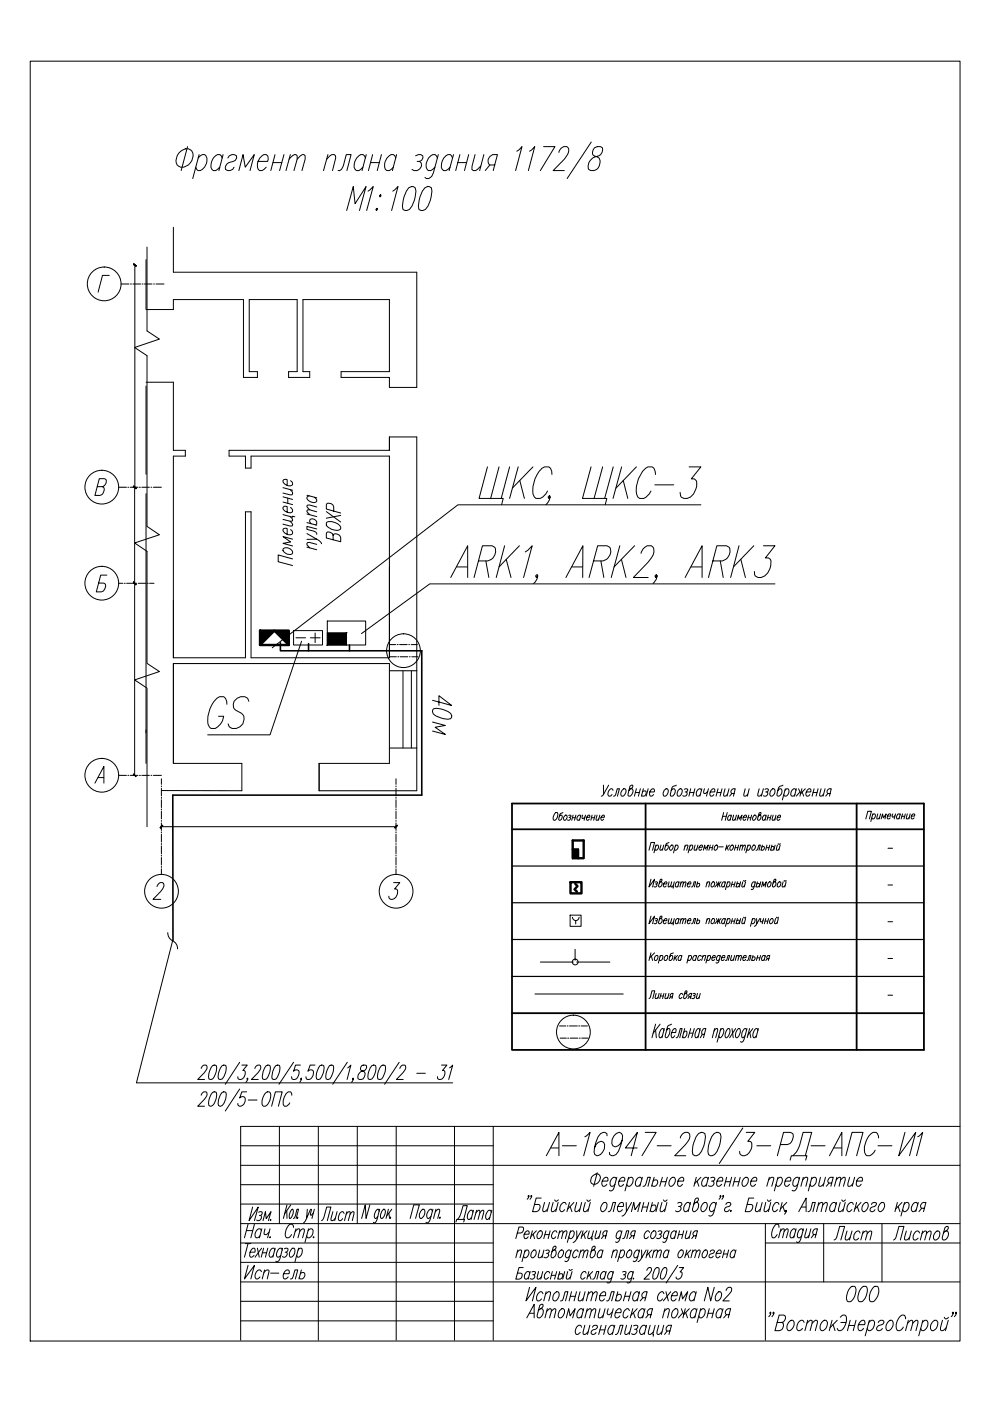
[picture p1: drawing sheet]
<svg xmlns="http://www.w3.org/2000/svg" width="210mm" height="297mm" viewBox="0 0 210 297" stroke-linecap="round" stroke-linejoin="round" font-family="sans-serif">
<path d="M6.4 13h197.2v271.3h-197.2z" fill="none" stroke="#000" stroke-width=".21"/>
<!-- layer: 0 -->
<g fill="none" stroke="#000" stroke-width=".21">
<path d="M148.6 107h-51.5l-39.4 30.3M63.9 135.9l-6.7 19.9h-13.2M35.6 197.7a1.84 1.84 0 0 0 1 1.8M36.6 199.5l-7.7 30.1h67.1M36.6 199.5a1.84 1.84 0 0 1 1 1.7M139 218.4l.2 1.6M139 217.1l-.8 2.9M140 217.1l-1.5 1.9M140.8 218.5l-.2-.4a1.37 1.37 0 0 0-.8 1.6l.1 .3h.2l.4-.4M140.9 218.1l-.6 1.9M142.4 217.1a1.06 1.06 0 0 0-.9 .7l-.5 1.9 .2 .3a1.49 1.49 0 0 0 .7-1.9h-.2l-.4 .4M142.4 218.9h.9l.1-.5-.2-.3a1.49 1.49 0 0 0-.7 1.9h.2l.4-.4"/>
<path d="M145 218.9l.3-.3h.2a.88 .88 0 0 1-.6 1.4l-.1-.3M145.2 218.1l-.5 1.9M146.2 219h.7M146.4 218.1l-.5 1.9M147.2 218.1l-.5 1.9M148.4 218.5l-.2-.4a1.37 1.37 0 0 0-.8 1.6l.1 .3h.2l.4-.4M148.5 218.1l-.5 1.9M148.9 219.3l-.4 .7M149.3 219.3h-.4a.8 .8 0 0 1 0-.9 .8 .8 0 0 1 .8-.3l-.5 1.9M151.4 218.6l.5-.5 .3 .1-.5 1.8M151.5 218.1l-.5 1.9M152.7 218.5l.4-.4h.2a1.49 1.49 0 0 1-.7 1.9l-.2-.4"/>
<path d="M152.8 218.1l-.8 2.9M154.2 218.2l.4-.1a1.49 1.49 0 0 1-.7 1.9 1.65 1.65 0 0 1 .3-1.8zM155.2 218.1l.3 1.9M156 218.1l-1.3 1.9M156.4 218.2l.4-.1a1.49 1.49 0 0 1-.7 1.9l-.2-.4 .1-.7zM158.3 218.5l-.2-.4a1.46 1.46 0 0 0-.7 1.9h.2l.4-.4M158.4 218.1l-.8 2.6-.3 .3-.3-.2M158.9 218.1l-.5 1.9M159 218.9l.2 1.1M159.6 218.1l-1 1.4M160.7 218.5l-.2-.4a1.49 1.49 0 0 0-.7 1.9h.2l.4-.4M160.8 218.1l-.5 1.9"/>
<path d="M59.2 238.8v20.6M67.5 238.8v45.4M75.7 238.8v20.6M84 238.8v45.4M96.4 238.8v45.4M104.6 238.8v45.4M143.4 220l.3-.1 .5-1.8h.4l-.5 1.9M157.5 239.2l-5 7.5M203.5 238.8h-152.5v45.4M51 247.1h152.5M51 242.9h53.6M51 251.2h53.6"/>
<path d="M51 255.3h53.6M51 259.4h152.5M52.6 259.6l-.8 2.8M53.6 255.9l-.8 2.9 2-2.9-.9 2.9M53.9 259.6l-.7 2.8M54.8 257l.3-.1 .5 .1-.2 .6-.4 .1M55.3 257.7a.65 .65 0 0 1 0 .8 .65 .65 0 0 1-.9 .2M55.8 258.8l.5-1.9 .1 1.5 1.1-1.5-.6 1.9M57.4 258.5l-.1 .3 .2-.1M60.8 256.7v1.6M60.8 255.5l-.7 2.8M61.7 255.5l-1.4 1.9"/>
<path d="M61.9 256.4h.2a1.65 1.65 0 0 1-.7 1.9v-.8zM62.2 258.3l.4-.5 .4-1.4h.3l-.5 1.9M63.1 258l-.1 .3 .2-.1M65 258.3l-.6 1M65.2 256.4l-.2 1.9 .8-1.9M66.1 256.4l-.3 1.1 .1 .2h.2l.4-.6M66.6 256.4l-.5 1.9M68.2 258.8l.4-.6 .7-2.3h.9l-.8 2.9M70.6 256.9l-.4 1.8 .3 .1 .6-.6M71.5 256.9l-.5 1.9M73 257.3l-.3-.4a1.32 1.32 0 0 0-.8 1.9h.3l.5-.4M73.4 257.4l.6-.5 .3 .1-.5 1.8"/>
<path d="M73.5 256.9l-.5 1.9M74.2 257.4l.6-.5 .3 .1-.4 1.8M78.4 255.5l-.8 2.8-.2-2.8-.7 2.8M80.4 256.8l-.2-.4a1.49 1.49 0 0 0-.7 1.9h.2l.4-.4M80.5 256.4l-.6 2.2-.4 .7-.3-.2M81.3 256.4h.2a1.49 1.49 0 0 1-.7 1.9 1.62 1.62 0 0 1 .5-1.9zM82.4 256.4l-.6 1.9M82.4 257.2l.2 1.1M82.8 258l-.1 .3 .2-.1M83.1 256.4l-1.1 1.4M87 258.3l.7-2.8h1.2l-.8 2.8M89.4 256.6l.5-.2a1.31 1.31 0 0 1-.8 1.9 1.33 1.33 0 0 1 .3-1.7z"/>
<path d="M91.7 256.8l-.2-.4a1.31 1.31 0 0 0-.8 1.9h.2l.5-.4M91.8 256.4l-.8 2.6-.3 .3-.4-.2M92.3 256.9l.6-.5 .3 .2-.4 1.7M92.4 256.4l-.5 1.9M93.3 258l-.1 .3 .2-.1M96.7 259.1l.1-.6h1.7l-.2 .6M97 258.5a5.1 5.1 0 0 0 1.2-2.9h.9l-.8 2.9M100.3 257l-.3-.4a1.31 1.31 0 0 0-.7 1.9h.2l.5-.4M100.4 256.6l-.5 1.9M100.9 257.1l.5-.5 .3 .1-.3 1.8M101.1 256.6l-.6 1.9M101.7 257.1l.6-.5 .3 .1-.4 1.8"/>
<path d="M104.2 257l-.3-.4a1.31 1.31 0 0 0-.7 1.9h.2l.5-.4M104.3 256.6l-.6 1.9M112.2 253.6l-.2 .1-.1-.1 .2-.1 .1 .1-.4 .7M112.7 253.6l-.1 .1-.1-.1 .2-.1v.1l-.3 .7M114.7 254h-1l-.8 2.9h.9a1.08 1.08 0 0 0 .6-1.4l-1.1-.1M115.5 254.9l-.4 1.8 .1 .2h.3l.6-.6M115.8 245l2.7-4.9v4.9M116.5 254.9l-.5 2M116.8 243.4h1.6M117.3 254.9l-.4 1.8 .1 .2h.3l.7-.6M117.6 254.4l.2 .3 .6-.3M118.3 254.9l-.5 2"/>
<path d="M119.2 242.9h3M120 255.4l-.2-.5a1.2 1.2 0 0 0-.8 2h.3l.4-.4M120.7 254.9l-.5 2M120.9 255.8l.4 1.1M121.7 254.9l-1.3 1.4M122.3 254.9l-.4 1.8 .4 .2 .7-.6M123.3 254.9l-.5 2M124 241l1.1-.9-1.3 4.9M124.1 254.9l-.4 1.8 .5 .2 .6-.6M124.4 254.4l.2 .3 .6-.3M125.2 254.9l-.6 2M125.5 249.4l.3-.2a.82 .82 0 0 1 1-.3 .82 .82 0 0 1 .5 .8 1.25 1.25 0 0 1-.6 1.2 1.25 1.25 0 0 1-1.3-.1 1.32 1.32 0 0 1 .1-1.4z"/>
<path d="M126.6 248.6l-.7 2.9M127.7 250.4h1.1a.59 .59 0 0 0-.1-.8 1.2 1.2 0 0 0-.8 1.9l.5-.1 .3-.3M127.9 255.1l.5-.2a1.2 1.2 0 0 1-.8 2 1.28 1.28 0 0 1 .3-1.8zM128.7 240.8v-.5l-.5-.2-.8 .2a6.7 6.7 0 0 0-1.4 4l.1 .5 .5 .2a2.04 2.04 0 0 0 1.4-2.8l-.4-.2a1.63 1.63 0 0 0-1.6 1.4M129 256.9l.4-.2 .2-.4 .4-1.4h.5l-.5 2M130.7 250l-.3-.4a1.2 1.2 0 0 0-.8 1.9l.5-.1 .3-.3M130.8 249.6l-.6 2.2a.78 .78 0 0 1-.9 .7l-.1-.1M131 255.8h1.1l.1-.6-.2-.3a1.25 1.25 0 0 0-.8 2h.3l.5-.4M131.2 250.4h1.2l.1-.5-.3-.3a1.2 1.2 0 0 0-.8 1.9l.6-.1 .2-.3M131.9 241.7a1.42 1.42 0 0 1-2 1.2 2 2 0 0 1 1.5-2.8l.4 .2 .2 .5a7.5 7.5 0 0 1-1.4 4l-.9 .2-.4-.2-.1-.5M132.8 254.9v2l1.1-2M132.8 256.9a1.21 1.21 0 0 1-.9 .9"/>
<path d="M133.2 250l.5-.4h.3a1.17 1.17 0 0 1-.8 1.9l-.3-.4M133.3 249.6l-.8 2.9M133.9 256.9l.5-2 .2 1.6 1.1-1.6-.5 2M135.1 243.4h-2.5l2.5-3.3-1.3 4.9M136.1 250l-.3-.4a1.17 1.17 0 0 0-.8 1.9l.5-.1 .3-.3M136.2 249.6l-.5 1.9M136.2 255.9h1.1M136.3 251.5l.5-.1 .5-1.8h.6l-.5 1.9M136.5 254.9l-.5 2M136.8 240.1h2.3l-3 4.9M137.6 254.9l-.6 2M138.1 255.8a.55 .55 0 0 1 .8-.3 .55 .55 0 0 1 .1 .8l-.5 .6h-.4l-.2-.3"/>
<path d="M138.3 254.9l-.5 2M138.4 250.4l.7-.2a.74 .74 0 0 1 .2 .9 .74 .74 0 0 1-1 .3l-.1-.1M138.7 249.6l-.6 1.9M139.3 242.9h3M139.6 254.9l-.5 2M140.1 250.5h1.1M140.3 254.9l-.3 1.8 .4 .2 .6-.6M140.4 249.6l-.5 1.9M140.7 254.4l.2 .3 .5-.3M141.4 254.9l-.5 2M141.5 249.6l-.6 1.9M142.1 250l.5-.4h.3a1.2 1.2 0 0 1-.8 1.9 .99 .99 0 0 1 0-1.5z"/>
<path d="M143.7 255.1l.3-.2 .5 .2a.57 .57 0 0 1-.6 .7M143.7 250.4h1.2a.59 .59 0 0 0-.1-.8 1.17 1.17 0 0 0-.9 1.9h.3l.5-.4M144.2 255.8a.66 .66 0 0 1 0 .9 .66 .66 0 0 1-1 0M144.2 241.3a1.42 1.42 0 0 1 1.7-1.2 1.18 1.18 0 0 1 0 1.9l-2.8 3h2.3M146.3 255.4l-.3-.5a1.25 1.25 0 0 0-.8 2h.3l.5-.4M146.4 254.9l-.5 2M147.5 254.9h.3a1.2 1.2 0 0 1-.8 2l-.2-.6 .6-2 .3-.3 .4 .1a.84 .84 0 0 1-.8 1l-.2 .3M147.6 249.6l-.5 1.9M147.8 250.4l.4 1.1M148.1 240.3l.6-.2 .8 .2a5.8 5.8 0 0 1-1.3 4.5l-.5 .2h-.4l-.4-.2a5.5 5.5 0 0 1 1.2-4.5zM148.6 249.6l-1.4 1.4M149.2 255.1l.5-.2a1.2 1.2 0 0 1-.8 2 1.28 1.28 0 0 1 .3-1.8z"/>
<path d="M150.1 250l-.3-.4a1.2 1.2 0 0 0-.8 1.9h.3l.5-.4M150.2 249.6l-.5 1.9M150.7 249.7l.3-.1 .5 .1-.1 .6-.6 .1M151.1 250.4a.67 .67 0 0 1 .1 1 .67 .67 0 0 1-1 0M151.4 240.3l.5-.2h.4l.4 .2a5.5 5.5 0 0 1-1.2 4.5l-.5 .2h-.4l-.4-.2a5.5 5.5 0 0 1 1.2-4.5zM151.8 255.4l-.3-.5a1.2 1.2 0 0 0-.8 2h.3l.5-.4M151.9 254.9l-.8 2.7a.53 .53 0 0 1-.8 .1M152 250.4h1.2a.59 .59 0 0 0-.2-.8 1.2 1.2 0 0 0-.8 1.9h.3l.5-.4M152.8 253.6l-.1 .1-.1-.1 .2-.1v.3l-.3 .5M153.4 253.6l-.1 .1-.1-.1 .1-.1 .1 .1-.4 .7M153.8 250.5h1.1M153.9 255.4a.66 .66 0 0 1 1-.3l.1 .3a1.35 1.35 0 0 1-1.2 .6l-.2 .5 .3 .4 .6-.2 .2-.2"/>
<path d="M154.1 249.6l-.5 1.9M155 256.6l-.1 .3 .2-.2M155.1 249.6l-.5 1.9M155.6 250.5h1.1M155.9 249.6l-.5 1.9M156.9 249.6l-.5 1.9M157.6 250l.5-.4h.3a1.17 1.17 0 0 1-.8 1.9 1.06 1.06 0 0 1 0-1.5zM158.2 240.1h1.8l-1.4 1.9h.5a1.24 1.24 0 0 1 .2 1.6 1.56 1.56 0 0 1-2.3 1.2l-.2-.7M159.2 250.4h1.2a.54 .54 0 0 0-.2-.8 1.17 1.17 0 0 0-.8 1.9l.5-.1 .3-.3M159.8 254h-1l-.8 2.9h.9a1.1 1.1 0 0 0 .6-1.4l-1.1-.1M160.5 242.9h2.9M160.5 254.9l-.3 1.8 .4 .2 .6-.6"/>
<path d="M161.6 254.9l-.5 2M162.3 259.4v24.8M162.4 254.9l-.4 1.8 .4 .2 .7-.6M162.7 254.4l.2 .3 .6-.3M163 250.2l.6-.6 .5 .1-.5 1.8M163.1 249.6l-.5 1.9M163.4 254.9l-.5 2M164.8 250l.5-.4h.3a1.2 1.2 0 0 1-.8 1.9l-.3-.4M164.9 249.6l-.7 2.9M165.2 255.4l-.3-.5a1.25 1.25 0 0 0-.8 2h.3l.5-.4M165.5 242.7h1.4a1.83 1.83 0 0 0 1.2-2.4l-.5-.2h-1.5l-1.3 4.9M165.8 254.9l-.5 2"/>
<path d="M166 255.8l.4 1.1M166.5 250.4h1.1a.59 .59 0 0 0-.2-.8 1.2 1.2 0 0 0-.8 1.9h.3l.5-.4M166.7 256.7l-.1 .2-.1-.2 .1-.1 .1 .1-.4 .7M166.8 254.9l-1.3 1.4M167.5 246l.3-1h3.3l-.3 1M168.1 245a7.2 7.2 0 0 0 2.2-4.9h1.8l-1.4 4.9M169.3 256.9l1.6-2.9v2.9M169.4 250l-.2-.4a1.17 1.17 0 0 0-.8 1.9h.3l.4-.4M169.6 249.6l-.6 2.2a.78 .78 0 0 1-.9 .7l-.1-.1M169.9 255.9h1M170.2 250.2l.6-.6 .5 .1-.4 1.8M170.3 249.6l-.5 1.9"/>
<path d="M171.3 256.9l.4-.2 .2-.4 .4-1.4h.6l-.5 2M172 242.9h2.9M172.1 250l.4-.4h.3a1.17 1.17 0 0 1-.8 1.9l-.2-.4M172.1 249.6l-.7 2.9M173.5 255.5l.6-.6 .4 .2-.4 1.8M173.6 254.9l-.5 2M174 249.6l-.4 1.8 .4 .1 .7-.5M174.4 255.5l.7-.6 .3 .2-.4 1.8M174.6 259.4v12.4M175 249.6l-.5 1.9M175.8 250.8l-.6 .7M175.9 245l2.6-4.9v4.9"/>
<path d="M176.3 250.8h-.5l-.3-.3v-.2l.6-.7h.6l-.5 1.9M176.8 243.4h1.6M177.3 255.4l-.3-.5a1.2 1.2 0 0 0-.8 2h.3l.5-.4M177.3 250.2l.6-.6 .4 .1-.4 1.8M177.4 254.9l-.6 2M177.4 249.6l-.5 1.9M178.2 254.9l-.4 1.8 .1 .2h.3l.6-.6M178.2 250.2l.7-.6 .3 .1-.4 1.8M178.5 254.4l.2 .3 .6-.3M179.2 254.9l-.5 2M179.3 245l1.4-4.9h2.3l-1.4 4.9M180.1 249.6l-.3 1.8 .4 .1 .6-.5"/>
<path d="M180.9 255.4l-.2-.5a1.2 1.2 0 0 0-.9 2h.3l.5-.4M181.2 249.6l-.5 1.9M181.6 250.4h1.2a.59 .59 0 0 0-.2-.8 1.17 1.17 0 0 0-.8 1.9h.3l.5-.4M181.6 254.9l-.5 2M181.8 255.8l.3 1.1M182.6 254.9l-1.4 1.4M183 255.4l.5-.5h.3a1.25 1.25 0 0 1-.8 2 .99 .99 0 0 1 0-1.5zM184.8 255.4a.69 .69 0 0 1 1-.3v.3a1.35 1.35 0 0 1-1.1 .6l-.2 .7a.61 .61 0 0 0 1-.2M186.2 242.9h2.9M186.3 241.3l-.1-.5-.4-.7a1.8 1.8 0 0 0-1.8 1.2 3.7 3.7 0 0 0-.5 3.5l.3 .2a1.7 1.7 0 0 0 1.8-1.1M186.7 255.1l.6-.2a1.25 1.25 0 0 1-.8 2 1.22 1.22 0 0 1 .2-1.8zM187 259.4v12.4"/>
<path d="M190.3 254.9l-.5 2M190.4 255.8l.4 1.1M191.2 254.9l-1.3 1.4M191.7 255.4l.5-.5h.3a1.2 1.2 0 0 1-.8 2l-.3-.4M191.8 254.9l-.8 2.9M191.9 240.1l-1.3 4.9 3.6-4.9-1.4 4.9M194.6 255.4l-.3-.5a1.25 1.25 0 0 0-.8 2h.3l.5-.4M194.6 241l1-.9-1.3 4.9M194.7 254.9l-.5 2M195.4 256.2l-.6 .7M196 256.2h-.6l-.2-.6 .3-.5 .8-.2-.5 2M51 271.8h152.5"/>
<path d="M51 263.5h53.6M51 267.6h53.6M51 275.9h53.6M52 263.7h1.2M52.3 260.9h1.3M52.6 268.3l-.8 2.9 2.1-2.9-.7 2.9M52.6 263.7l-.8 2.8M53 265.5h1l.1-.3-.2-.6a1.28 1.28 0 0 0-.8 1.9h.3l.5-.3M54.6 264.6l.4 1.9M55.4 260.9l-.3-.4a1.2 1.2 0 0 0-.8 1.9h.3l.5-.4M55.4 269.6l-.3-.3a1.2 1.2 0 0 0-.8 1.9h.3l.5-.5M55.5 264.6l-1.4 1.9"/>
<path d="M55.5 260.5l-.5 1.9M55.6 265.6h.9M55.9 264.6l-.5 1.9M55.9 269.8l.7-.5 .4 .1-.3 1.8M56.1 269.3l-.5 1.9M56.2 260.5l-.2 1.1 .4 .2 .7-.6M56.8 264.6l-.5 1.9M57.2 260.5l-.5 1.9M57.3 262.2l-.1 .2 .1-.1M57.4 269.9h1.7M58.3 265.1l-.2-.5a1.28 1.28 0 0 0-.8 1.9l.7-.3M58.3 264.6l-.5 1.9"/>
<path d="M59.8 265.1l-.2-.5a1.28 1.28 0 0 0-.7 1.9l.6-.3M59.9 264.6l-.7 2.7-.4 .2-.3-.1M60.1 270.1h1.2a.59 .59 0 0 0-.2-.8 1.2 1.2 0 0 0-.8 1.9h.3l.5-.5M60.3 264.8l.3-.2 .5 .2a.6 .6 0 0 1-.6 .7M60.7 265.5a.64 .64 0 0 1 0 .8 .64 .64 0 0 1-.8 .1M61.6 271.2l.4-.2 .5-1.7h.6l-.5 1.9M61.9 264.8l.4-.2a1.26 1.26 0 0 1-.7 1.9 1.34 1.34 0 0 1 .3-1.7zM62.2 260.2l-.3-.6a1.84 1.84 0 0 0-1.4 2.2l.3 .6a.96 .96 0 0 0 1-.6M62.6 261.1l.6-.6 .4 .2-.4 1.7M62.8 260.5l-.6 1.9M63.2 265.1l.2-.3 .5-.2a1.26 1.26 0 0 1-.8 1.9l-.2-.3M63.3 264.6l-.8 2.9"/>
<path d="M63.6 261.1l.6-.6 .3 .2-.4 1.7M63.7 270.1l.3-.3h.3a.71 .71 0 0 1 .2 1 .71 .71 0 0 1-1.1 .1M63.9 269.3l-.5 1.9M65.3 260.9l.5-.4h.3a1.17 1.17 0 0 1-.8 1.9l-.3-.4M65.4 260.5l-.7 2.9M66.5 262.2l-.1 .2 .2-.1M111.7 279.4l1.6-2.9v2.9M112.2 278.4h1M112.3 272.9l-.8 2.9 2.1-2.9-.7 2.9M114.6 277.5h.3a1.2 1.2 0 0 1-.8 1.9l-.2-.5 .5-2.1 .4-.3 .3 .2a.91 .91 0 0 1-.7 .9l-.3 .3M115.1 274.3l-.3-.4a1.25 1.25 0 0 0-.8 1.9h.3l.5-.4M115.6 274.4l.7-.5 .4 .1-.4 1.8"/>
<path d="M115.8 273.9l-.5 1.9M115.9 278l.7-.5 .3 .1-.4 1.8M116 277.5l-.5 1.9M116.9 278l.6-.5 .4 .1-.4 1.8M117.5 274.3l.5-.4h.3a1.25 1.25 0 0 1-.8 1.9 .99 .99 0 0 1 0-1.5zM118.6 277.9l.5-.4h.3a1.25 1.25 0 0 1-.8 1.9 .78 .78 0 0 1-.1-1.1zM118.8 275.8l.5-.1 .5-1.8h.6l-.5 1.9M120.1 279.4l.5-1.9 .3 1.5 1-1.5-.5 1.9M120.9 274.8h1.1M121.2 273.9l-.5 1.9M122.2 273.9l-.5 1.9M123 273.9l-.4 1.8 .5 .1 .6-.5"/>
<path d="M123.7 277.9l-.3-.4a1.25 1.25 0 0 0-.8 1.9h.3l.5-.4M123.8 277.5l-.6 1.9M124.1 273.9l-.6 1.9M124.4 278l.6-.5 .4 .1-.4 1.8M124.5 277.5l-.5 1.9M124.7 274.4l.6-.5 .4 .1-.4 1.8M124.8 273.9l-.5 1.9M125.4 278l.6-.5 .3 .1-.3 1.8M125.7 274.4l.6-.5 .3 .1-.3 1.8M127.2 274.7h1.2v-.5l-.2-.3a1.2 1.2 0 0 0-.8 1.9h.3l.5-.4M127.2 277.5l-.4 1.8 .5 .1 .6-.5M128.3 277.5l-.5 1.9"/>
<path d="M128.6 275.8l.4-.1 .6-1.8h.6l-.5 1.9M129 277.5l-.3 .7v.4l.2 .1h.3l.6-.5M130 277.5l-.5 1.9M130.5 278.3h1.1l.1-.5-.2-.3a1.25 1.25 0 0 0-.8 1.9h.3l.4-.4M130.7 274.7a.55 .55 0 0 1 .8-.3 .55 .55 0 0 1 .2 .9 .62 .62 0 0 1-.5 .5 .62 .62 0 0 1-.7-.3M131 273.9l-.5 1.9M132.5 274.8h1M132.7 273.9l-.5 1.9M133.4 277.9l-.2-.4a1.2 1.2 0 0 0-.8 1.9h.3l.5-.4M133.8 273.9l-.6 1.9M134.2 277.5l-.6 1.9M134.3 278.3l.4 1.1"/>
<path d="M135.1 277.5l-1.3 1.4M135.5 274.3l-.3-.4a1.2 1.2 0 0 0-.8 1.9l.5-.1 .3-.3M135.6 273.9l-.5 1.9M136.3 275.1l-.6 .7M136.6 277.9l-.2-.4a1.2 1.2 0 0 0-.8 1.9h.3l.4-.4M136.8 277.5l-.6 1.9M136.9 275.1h-.6l-.2-.3v-.4a.95 .95 0 0 1 1.1-.5l-.5 1.9M137.5 278.7l-.6 .7M138.1 278.7h-.6l-.2-.3v-.4a.95 .95 0 0 1 1.1-.5l-.5 1.9M140.8 274.3l-.3-.4a1.2 1.2 0 0 0-.8 1.9l.5-.1 .3-.3M140.8 278l.6-.5 .5 .1-.4 1.8M141 277.5l-.5 1.9"/>
<path d="M141.2 273.9l.5 1.9M142.2 273.9l-1.6 1.9M142.4 274.7h1.2v-.5l-.2-.3a1.2 1.2 0 0 0-.8 1.9h.3l.5-.4M142.7 277.9l.5-.4h.3a1.25 1.25 0 0 1-.8 1.9 .99 .99 0 0 1 0-1.5zM143.9 275.8l.6-1.9 .2 1.5 1.1-1.5-.5 1.9M144.5 277.5l.5 1.2 1.1-1.2M144.8 278.3l-1 1.1M145.3 277.5l-.5 1.9M145.4 278.3l.4 1.1M147.5 274.3l-.3-.4a1.2 1.2 0 0 0-.8 1.9l.6-.1 .2-.3M147.6 273.9l-.5 1.9M147.7 277.9l-.3-.4a1.25 1.25 0 0 0-.8 1.9h.3l.5-.4"/>
<path d="M147.8 277.5l-.5 1.9M148.5 277.9l.4-.4h.3a1.2 1.2 0 0 1-.8 1.9l-.2-.4M148.6 277.5l-.8 2.9M150.1 278.4h1.1M150.4 277.5l-.5 1.9M151.4 272.9l-.7 2.9-.6-2.9-.8 2.9M151.4 277.5l-.5 1.9M151.9 274.3l.5-.4h.3a1.2 1.2 0 0 1-.8 1.9 1.06 1.06 0 0 1 0-1.5zM153.2 277.9l-.3-.4a1.21 1.21 0 0 0-.8 1.9l.5-.1 .3-.3M153.3 277.5l-.5 1.9M153.9 273.6l.1-.1a.64 .64 0 0 1 .5-.5 .64 .64 0 0 1 .6 .2 1.25 1.25 0 0 1-.5 1.2l-1.3 1.4h1.3M154 278.7l-.6 .7"/>
<path d="M154.6 278.7h-.6l-.2-.3v-.4a.95 .95 0 0 1 1.1-.5l-.5 1.9M162.3 263.5h41.2M163.4 278.4l-.1 .1-.1-.1 .2-.2a.83 .83 0 0 1-.4 1M164.1 278.4l-.2 .1 .1-.3a.88 .88 0 0 1-.3 1M165.2 260.2l-.3-.6a1.31 1.31 0 0 0-1.1 1.1 1.7 1.7 0 0 0 0 1.7 .93 .93 0 0 0 1-.6M165.5 261.1l.5-.6 .3 .2-.4 1.7M165.6 260.5l-.5 1.9M166.3 261.1l.5-.6 .3 .2-.4 1.7M168.7 260.9l-.2-.4a1.32 1.32 0 0 0-.8 1.9h.3l.4-.4M168.8 260.5l-.5 1.9M170.3 260.9l-.3-.4a1.32 1.32 0 0 0-.7 1.9h.2l.5-.4M170.4 260.5l-.8 2.6a.43 .43 0 0 1-.7 .2"/>
<path d="M171 260.5l-.4 1.8 .4 .1 .5-.5M171.3 279.9l-.6 2.2M171.9 260.5l-.5 1.9M172.5 261.8l-.5 .6M173 261.8l-.6-.2v-.5a.8 .8 0 0 1 .9-.6l-.5 1.9M176.4 279.9l-.6 2.2M176.8 262.9l.6-.5 .6-2.4h1.1l-.8 2.9M177.5 279.9l-1.5 1.6M178.2 279.3a.74 .74 0 0 1 1.1-.3 2.82 2.82 0 0 1-1.1 3.1h-.4l-.3-.4M179.6 261l-.4 1.8 .4 .1 .7-.5M180.3 279.9l-.6 2.2M180.4 272.9l.8-.2a2.44 2.44 0 0 1-.9 3.3h-.5a2.51 2.51 0 0 1 .6-3.1z"/>
<path d="M180.7 261l-.6 1.9M181.5 279.9l-.6 2.2M182.3 261.4l-.2-.4a1.17 1.17 0 0 0-.8 1.9l.5-.1 .2-.3M182.9 272.9l.7-.2a2.44 2.44 0 0 1-.9 3.3h-.4a1.88 1.88 0 0 1 0-2.5zM182.9 261.5l.6-.5 .4 .1-.4 1.8M183 261l-.5 1.9M183.9 261.5l.6-.5 .3 .1-.3 1.8M184.3 279.9l-.9 3.3M185.3 272.9l.7-.2a2.33 2.33 0 0 1-.9 3.3h-.4a1.08 1.08 0 0 1-.4-1.2l.2-.8zM189.5 262.9l.5-.5 .6-2.4h1.1l-.8 2.9M192 279.6l-.1-.6-.2-.2h-.5a2.8 2.8 0 0 0-1 3.2 .85 .85 0 0 0 1.3-.6M192.2 261l-.4 1.8 .4 .1 .6-.5"/>
<path d="M192.6 279.9l-.6 2.2M193.2 261l-.5 1.9M195 261.4l-.3-.4a1.2 1.2 0 0 0-.8 1.9h.3l.5-.4M195.5 261.5l.6-.5 .3 .1-.3 1.8M195.6 261l-.5 1.9M195.7 279.9l-.9 3.3M196.4 261.5l.7-.5 .3 .1-.4 1.8M198.5 261.1l.5-.1a1.17 1.17 0 0 1-.8 1.9 1.23 1.23 0 0 1 .3-1.8zM199.8 279.9l-.4 2.1 .2 .1h.3l.7-.6M200.2 279.3l.3 .3 .6-.3M200.5 261h.3a1.17 1.17 0 0 1-.8 1.9l-.2-.2v-.3l.5-2.1 .4-.3h.3l.1 .2a.93 .93 0 0 1-.8 .9l-.3 .3M201.1 279.9l-.6 2.2"/>
<path d="M202.1 278.4l-.1 .1-.1-.1 .2-.2-.1 .5-.3 .5M202.8 278.4l-.2 .1 .1-.3a.88 .88 0 0 1-.3 1M51 280h53.6M123.3 281.4l-.3-.4a1.25 1.25 0 0 0-.8 1.9h.3l.5-.4M124 281l-.4 1.8 .2 .1h.3l.6-.5M125.1 281l-.5 1.9M125.6 281.4a.66 .66 0 0 1 1-.3l.1 .3a1.35 1.35 0 0 1-1.2 .7l-.2 .4 .1 .3 .2 .1 .6-.1 .2-.3M127.2 282h1M127.5 281l-.6 1.9M128.5 281l-.5 1.9M130.2 281.4l-.2-.4a1.2 1.2 0 0 0-.8 1.9h.2l.5-.4M130.4 281l-.6 1.9"/>
<path d="M130.5 282.9l.4-.1 .2-.4 .4-1.4h.6l-.6 1.9M132.9 281l-.4 1.8 .1 .1h.3l.6-.5M133.9 281l-.5 1.9M134.3 281.1l.4-.1 .5 .1a.61 .61 0 0 1-.7 .7M134.8 281.8a.66 .66 0 0 1 0 .9 .66 .66 0 0 1-.9 .1M137 281.4l-.3-.4a1.2 1.2 0 0 0-.8 1.9h.3l.5-.4M137.1 281l-.5 1.9M137.9 281l-.4 1.8 .1 .1h.3l.6-.5M138.9 281l-.5 1.9h.2l-.1 .4M139.7 281l-.4 1.8 .4 .1 .6-.5M140.7 281l-.5 1.9M141.4 282.2l-.5 .7"/>
<path d="M142 282.2h-.6l-.2-.2a.79 .79 0 0 1 .6-1h.6l-.6 1.9M164.8 280.4h.9l.3 .2a1.21 1.21 0 0 1-.7 1.5h-1l.9-3.3h1a.85 .85 0 0 1 .3 1 .85 .85 0 0 1-.8 .6M167.2 280.4l.5-.5h.4a1.38 1.38 0 0 1-1 2.2 1.18 1.18 0 0 1 .1-1.7zM170.5 280.4l-.3-.5a1.38 1.38 0 0 0-.9 2.2h.3l.6-.4M171.1 280.6l.7-.7 .4 .2-.4 2M172.2 280.6l.7-.7 .4 .2-.4 2M174.5 280.1l.6-.2a1.38 1.38 0 0 1-.9 2.2 1.39 1.39 0 0 1 .3-2zM176.6 280.9l.5 1.2M178.3 280.4h1.1M180 281h1.2M182 280.9h1.3l.1-.6-.3-.4a1.38 1.38 0 0 0-.9 2.2h.4l.5-.4M184.2 280.4l.6-.5h.3a1.38 1.38 0 0 1-.9 2.2l-.3-.4"/>
<path d="M186.2 280.4a.74 .74 0 0 1 1.2-.3v.3l-.2 .3a1.55 1.55 0 0 0-1.3 1v.3a.75 .75 0 0 0 1.2-.3M188.5 280.1l.6-.2a1.38 1.38 0 0 1-1 2.2 1.39 1.39 0 0 1 .4-2zM192.4 280.6l.7-.7 .4 .2-.4 2M193.5 280.6l.7-.7 .4 .2-.4 2M195.6 280.4l.5-.5h.3a1.38 1.38 0 0 1-.9 2.2l-.3-.4M197.6 280.4l.6-.5h.3a1.38 1.38 0 0 1-.9 2.2 1.18 1.18 0 0 1 0-1.7z"/>
</g>
<path d="M36.8 48.2v9.5h51.6v24.4h-5.8v-2.1h-10.3v-1.2h10.3v-15.3h-18.4v15.3h1.5v1.2h-4.5v-1.2h1.8v-15.3h-10.2v15.3h1.8v1.2h-3v-16.5h-14.8v2.1h-5.8v-10.6M31 81h5.8v14.5h2.5v1.2h-2.5v42.8h15.2v-31h1.2v31h29.4v-42.8h-29.4v2.5h-1.2v-2.5h-3.4v-1.2h34v-2.9h5.8v75.1h-20.7v-5.8h14.9v-21.2h-45.8M31 81.8v18.8M31 104.7v57.2M36.8 140.7v21.2h14.5v5.8l-17-.1M36.8 140.7v21.2M82.6 158.6h5.8M82.6 142.2h5.8M85.4 142.2v16.4M87.2 142.2v16.4" fill="none" stroke="#000" stroke-width=".21"/>
<g fill="none" stroke="#000" stroke-width=".21">
<path d="M25.7 60.2h1.7M27.7 60.2h.2M28.2 60.2h1.6M30.1 60.2h.2M30.6 60.2h1.6M32.6 60.2h.1M33.1 60.2h1.7M25.1 103.3h1.7M27.1 103.3h.2M27.6 103.3h1.7M29.6 103.3h.2M30.1 103.3h1.6"/>
<path d="M32 103.3h.2M32.5 103.3h1.7M25.1 123.7h.9M26.3 123.7h.3M26.9 123.7h1.6M28.8 123.7h.2M29.3 123.7h1.6M31.2 123.7h.2M31.7 123.7h1M25.1 164.4h1.7M27.1 164.4h.2M27.6 164.4h1.7"/>
<path d="M29.6 164.4h.2M30.1 164.4h1.6M32 164.4h.2M32.5 164.4h1.7M34.2 165.1v1.2M34.2 166.6v.2M34.2 167.1v1.7M34.2 169.1v.2M34.2 169.6v1.6M34.2 171.5v.2M34.2 172v1.6M34.2 174v.1"/>
<path d="M34.2 174.5v1.6M34.2 176.4v.2M34.2 176.9v1.6M34.2 178.8v.2M34.2 179.3v1.7M84 165.1v1.2M84 166.6v.2M84 167.1v1.7M84 169.1v.2M84 169.6v1.6M84 171.5v.2M84 172v1.6"/>
<path d="M84 174v.1M84 174.5v1.6M84 176.4v.2M84 176.9v1.6M84 178.8v.2M84 179.3v1.7M34.2 181.3v.2M34.2 181.8v1.6M34.2 183.7v.2M34.2 184.2v1.2M84 181.3v.2M84 181.8v1.6"/>
<path d="M84 183.7v.2M84 184.2v1.2"/>
</g>
<g fill="none" stroke="#000" stroke-width=".21">
<path d="M31.2 52.4v17.8l2.6 1.7-5.3 1.8 2.7 1.7v36.2l2.6 1.8-5.3 1.7 2.7 1.8v23.7l2.6 1.8-5.3 1.8 2.7 1.7v29.4"/>
<circle cx="22.1" cy="60.2" r="3.6"/>
<circle cx="21.6" cy="103.3" r="3.6"/>
<circle cx="21.6" cy="123.6" r="3.6"/>
<circle cx="85.5" cy="138" r="3.6"/>
<circle cx="21.6" cy="164.4" r="3.6"/>
<circle cx="34.2" cy="189" r="3.6"/>
<circle cx="84" cy="189" r="3.6"/>
<circle cx="121.6" cy="218.8" r="3.6"/>
</g>
<g fill="none" stroke="#000" stroke-width=".21">
<path d="M37.9 32.5a2.54 2.54 0 0 1 2.1-.9 1.37 1.37 0 0 1 1 1.4 2.47 2.47 0 0 1-2.7 2.4 1.29 1.29 0 0 1-1-1.4zM39.8 31.1l-1.4 5.1M42 33.5l.9-.7h.5a2.18 2.18 0 0 1-.9 3.4h-.5l-.5-.8M42.2 32.8l-1.3 5.1M47.1 33.5l-.2-.5-.3-.2a1.88 1.88 0 0 0-1.8 1.9 1.34 1.34 0 0 0 .4 1.5h.5l.9-.8M47.3 32.8l-.9 3.4M48.3 33.5a1.15 1.15 0 0 1 1.8-.5l.1 .5-.3 .5-1.4 .5a1.25 1.25 0 0 0-.7 1.4 1.15 1.15 0 0 0 1.8-.5M50.6 36.2l.9-3.4 .5 2.6 1.9-2.6-.9 3.4M54.7 34.2h2a.89 .89 0 0 0 .1-1 .89 .89 0 0 0-.9-.4 2.51 2.51 0 0 0-1.1 3.1l.2 .3h.6l.8-.8M57.9 34.5h1.8M58.3 32.8l-.9 3.4M60.2 32.8l-.9 3.4"/>
<path d="M61.3 33.8l1.1-1h.4l.2 .2v.8l-.7 2.4M61.6 32.8l-1 3.4M63 33.8l1.1-1h.3l.3 .2v.8l-.7 2.4M69.3 33.8l1.1-1h.5l.2 .2 .1 .5-.7 2.7M69.5 32.8l-.9 3.4M71.7 36.2h.3l.4-.3 .4-.7 .6-2.4h1l-.9 3.4M77.5 33.5l-.5-.7a1.93 1.93 0 0 0-1.9 1.9 1.34 1.34 0 0 0 .5 1.5h.5l.8-.8M77.7 32.8l-.9 3.4M78.6 34.5h1.8M79 32.8l-.9 3.4M80.9 32.8l-.9 3.4M83.9 33.5l-.5-.7a1.93 1.93 0 0 0-1.9 1.9 1.34 1.34 0 0 0 .5 1.5h.5l.9-.8"/>
<path d="M84.1 32.8l-.9 3.4M86.7 39.8l.6-.2h.3l.4 .2a5.7 5.7 0 0 1-1.2 4.6l-.6 .2-.8-.2a6.2 6.2 0 0 1 1.3-4.6zM88.1 33l.6-.2h.5l.4 .2 .1 .5-.3 .5-.4 .2h-.6M89 34.2a1.17 1.17 0 0 1 0 1.6 1.17 1.17 0 0 1-1.7 .1M90.1 39.8l.5-.2 .9 .2a6 6 0 0 1-1.3 4.6l-.6 .2-.8-.2a6 6 0 0 1 1.3-4.6zM92.7 33.5a.83 .83 0 0 0-.9-.7 2.51 2.51 0 0 0-1.2 3.1l.2 .3h.5l.9-.8M92.9 32.8l-1 3.9a1.43 1.43 0 0 1-1.5 1.2l-.3-.3M95.9 33.5l-.4-.7a1.88 1.88 0 0 0-1.9 1.9 1.25 1.25 0 0 0 .4 1.5h.5l.9-.8M96.2 32.8l-1 3.4M97 34.5h1.9M97.5 32.8l-.9 3.4M99.4 32.8l-.9 3.4"/>
<path d="M100.7 32.8l-.6 2.4-.1 .7 .3 .3h.6l1.1-1M102.6 32.8l-.9 3.4M103.9 35l-1 1.2M104.9 35h-1a1.32 1.32 0 0 1 .6-2.2h1l-.9 3.4M109.6 32.1l1.1-1-1.4 5.1M112.3 32.1l1.1-1-1.4 5.1M115.2 31.1h2.5l-3.1 5.1M118.5 32.3a1.43 1.43 0 0 1 1.7-1.2 1 1 0 0 1 .3 1.4l-.9 1.3-2.3 2.4h2.3M125.4 30.1l-5.2 7.8M126 31.3a1.13 1.13 0 0 0 0 1.7 1.5 1.5 0 0 1 1.3 1.1 1.5 1.5 0 0 1-.5 1.6 1.31 1.31 0 0 1-2.1 0 2.35 2.35 0 0 1 2.3-2.7 1.5 1.5 0 0 0 .7-1.7l-.4-.2h-.7zM23.2 58.4h-1.5l-.9 3.5M73.5 44.6l1.4-5 .4 3.6 2.3-3.6-1.4 5"/>
<path d="M78 40.5l1.1-.9-1.4 5M79.9 44.2l.1 .2-.2 .2-.1-.2zM80.7 41.2l.1 .3-.2 .3-.2-.3zM83.3 40.5l1.1-.9-1.4 5M20.6 103.2h1.1l.3 .1a1.3 1.3 0 0 1-.8 1.7h-1.1l1-3.5h1.1a.94 .94 0 0 1 .3 1 .94 .94 0 0 1-.8 .7M60 116.4a1.25 1.25 0 0 1 2 .9 1.27 1.27 0 0 1-2-.9zM60 109.1l2 .6v-.3l.5 .2M60 105.3l2 .6M60 106.4l2 .6M60 103.4l2 .5M61 105.6v1.1M61.5 110.5l.5 .7-.1 .3-1.9-.4"/>
<path d="M61.5 109.5l.5 .7-.1 .3-1.9-.4M61.5 103.8l.5 .7-.1 .4-1.9-.4M61.6 112.3l.3 .2 .1 .6a1.27 1.27 0 0 1-2-.9 .71 .71 0 0 1 .9-.1v1.2M61.6 107.6l.4 .5v.3a1.31 1.31 0 0 1-2-.8 .6 .6 0 0 1 .9-.2v1.2M61.6 101.9l.3 .3 .1 .5a1.27 1.27 0 0 1-2-.8 .71 .71 0 0 1 .9-.2v1.2M62 118.5l-3-.8v1.4l3 .8M62 114.3l-2-.5 1.6 1.1-1.6 .3 2 .6M65.1 113.1l2.1 1.2-2.1 .1M65.1 116l2.1 .6M65.1 110.8l2.1 .6M65.1 109l2.1 .5M65.1 105l2.1 .6"/>
<path d="M65.5 105.1l-.4 .3a1.34 1.34 0 0 0 2.1 .9v-.3l-.5-.6M66 111.1l-.3-.4v-.4a.79 .79 0 0 1 1-.1 .79 .79 0 0 1 .3 1l-.1 .1M67.2 115.4l-2-.4-.1 .2v.3l.6 .6M67.2 114.3a1.57 1.57 0 0 1 1 1M67.2 112.2l-2.1-.6v.6l1.9 .6 .2 .5M67.2 108.5l-2-.4-.1 .4 .6 .6M67.2 107.5l-2-.4-.1 .4 .6 .6M69.2 108.5l3 2.2M69.3 110.7a2.67 2.67 0 0 1 2.9 1v.4a2.24 2.24 0 0 1-3-.8zM70.6 113.5a1 1 0 0 0-1.3-.6l-.1 1.2 3 .8v-1a1.17 1.17 0 0 0-1.4-.6l-.2 1.1M70.8 108.4v-.9a1.02 1.02 0 0 0-1.5-.7l-.1 1.1 3 .9M72.2 109.3l-3 .6"/>
<path d="M22.7 121.9h-1.3l-1 3.6h1.1a1.3 1.3 0 0 0 .8-1.7l-.3-.2h-1.1M20.1 166l1.9-3.5v3.5M20.8 164.9h1.2M33.3 188v-.2a.88 .88 0 0 1 1.3-.5 .98 .98 0 0 1-.1 1.2l-2.1 2.2h1.7M83.5 187.1h1.3l-1.1 1.4h.3a1.43 1.43 0 0 1-1.1 2.2l-.3-.2-.2-.5"/>
</g>
<path d="M28.3 56.2h.2M28.6 56.2l-.1 108.2M28.3 103.3h.1M28.7 103.3h.1M28.3 123.7h.1M28.3 164.4h.1M34.2 175v.1M34.2 175.3h49.8M84 175v.1" fill="none" stroke="#000" stroke-width=".21"/>
<!-- layer: 0 -->
<g fill="#000" stroke="#000" stroke-width=".21">
<path d="M28.3 56l.5 .5zM28.4 55.9l.5 .5z"/>
<path d="M28.4 103.1l.5 .5zM28.3 103.1l.6 .5z"/>
<path d="M28.3 103.1l.5 .5zM28.3 103.1l.5 .5z"/>
<path d="M28.3 123.4l.5 .5zM28.3 123.5l.5 .5z"/>
<path d="M28.3 123.5l.5 .5zM28.3 123.4l.5 .5z"/>
<path d="M28.3 164.1l.5 .5zM28.3 164.1l.5 .5z"/>
<path d="M34.4 175l-.4 .6 .5-.5zM34.4 175l-.4 .6-.1-.1z"/>
<path d="M83.7 175.5l.5-.5zM84.2 175l-.5 .6z"/>
</g>
<path d="M59.5 136.3v1.7h29.9v30.5M65.4 136.5v1.5M74.1 136.8v1.2M89.5 168.6h-52.9l.1 30.8" fill="none" stroke="#000" stroke-width=".34"/>
<g fill="none" stroke="#000" stroke-width=".21">
<path d="M103.3 99l-1.7 6.7h5.1l-.3 1.3M105.8 99l-1.8 6.7M108 99l-1.7 6.7M109.9 99l-1.9 6.7M113 99l-4.4 4.5M125.3 99l-1.8 6.7h5.2l-.4 1.3M127.8 99l-1.8 6.7M130 99l-1.8 6.7M131.8 99l-1.8 6.7M134.9 99l-4.3 4.5M146.1 99h2.5l-2 2.5h.6l.4 .4a3.2 3.2 0 0 1-1.9 3.8h-.7l-.6-.3-.2-1M101.4 118.9h2a2.13 2.13 0 0 0 1.5-2.9l-.6-.3h-2l-1.8 6.7"/>
<path d="M103 118.9l.6 3.5M107 115.7l-1.8 6.7M107.3 118.6l1 3.8M110.1 115.7l-4.3 4.5M110.2 101.9l1 3.8M111.4 117l.5-.3 .9-1-1.8 6.7M116.6 105.4l-.3 .3-.1-.3 .3-.4a1.87 1.87 0 0 1-.7 2M117 100.6a1.81 1.81 0 0 0-.7-1.6 2.25 2.25 0 0 0-2.4 1.6 6.4 6.4 0 0 0-.9 4.1l.3 .7a1.59 1.59 0 0 0 2.4-.7l.4-.6M125.8 118.9h2.1a2.07 2.07 0 0 0 1.4-2.9l-.6-.3h-2l-1.8 6.7M127.4 118.9l.6 3.5M131.4 115.7l-1.8 6.7M131.8 118.6l.9 3.8"/>
<path d="M132.1 101.9l1 3.8M134.5 115.7l-4.3 4.5M135.9 117.3a1.95 1.95 0 0 1 2.2-1.6 1.42 1.42 0 0 1 .4 2l-1.1 1.5-3.1 3.2h3.1M138.8 102.8h4M139 100.6a1.98 1.98 0 0 0-.7-1.6 2.24 2.24 0 0 0-2.4 1.6 5.2 5.2 0 0 0-.7 4.8 1.58 1.58 0 0 0 2.4-.7l.4-.6M151.1 118.9h2.1a2.15 2.15 0 0 0 1.4-2.9l-.6-.3h-2l-1.8 6.7M152.7 118.9l.6 3.5M156.7 115.7l-1.8 6.7M157.1 118.6l.9 3.8M159.8 115.7l-4.3 4.5M161.9 115.7h2.4l-2 2.6h.7l.3 .3a3.2 3.2 0 0 1-1.9 3.8h-.7l-.6-.3-.2-.9M95.6 122.4l3.6-6.7v6.7"/>
<path d="M96.8 120.2h2.3M114 122.1l-.3 .3-.1-.3 .3-.3a1.78 1.78 0 0 1-.8 1.9M120 122.4l3.6-6.7-.1 6.7M121.3 120.2h2.2M139.3 122.1l-.3 .3-.1-.3 .3-.3 .1 .3-.1 .7-.8 .9M145.3 122.4l3.6-6.7v6.7M146.5 120.2h2.3M164.3 123.8h-73.2l-14.5 10.5M48.1 149.3l-.3-1.2a1.52 1.52 0 0 0-2.4 .6 6.8 6.8 0 0 0-1.3 4.8l.6 .9a2.38 2.38 0 0 0 2.5-1.6l.2-.9h-1.1M52.8 148.7l-.3-.6a1.87 1.87 0 0 0-2.3 0 1.87 1.87 0 0 0-.5 2.2l1.5 .9a1.94 1.94 0 0 1 0 2.7 1.94 1.94 0 0 1-2.6 .2l-.2-.6M42.6 226.5l.1-.1a.76 .76 0 0 1 1.1-.5 1.2 1.2 0 0 1-.5 1.5l-1.4 1.5h1.5M42.6 232.2l.1-.1a.76 .76 0 0 1 1.1-.5 1.2 1.2 0 0 1-.5 1.5l-1.4 1.4h1.5"/>
<path d="M45.1 225.9l.3-.1 .5 .1a3.4 3.4 0 0 1-.8 2.8l-.3 .2-.5-.2a3.4 3.4 0 0 1 .8-2.8zM45.1 231.6l.3-.1 .5 .1a2.94 2.94 0 0 1-1.1 2.9h-.3a1.35 1.35 0 0 1-.1-1.7zM47.1 225.9l.3-.1 .5 .1a3.4 3.4 0 0 1-.8 2.8l-.3 .2-.5-.2a3.4 3.4 0 0 1 .8-2.8zM47.1 231.6l.3-.1 .5 .1a2.94 2.94 0 0 1-1.1 2.9l-.5-.1a3.3 3.3 0 0 1 .8-2.8zM50.8 225.2l-3 4.7M50.8 230.9l-3 4.7M51.3 225.8h1.1l-.9 1.2h.3a1.26 1.26 0 0 1-1 1.9l-.3-.2-.1-.4M52.3 231.5h-1l-.5 1.3a.67 .67 0 0 1 1.2 .1 1.29 1.29 0 0 1-1.2 1.6l-.4-.3v-.3M52.5 228.7l-.1 .2-.1-.2 .2-.1v.4l-.4 .5M52.6 233.2h1.9M54 226.5l.1-.1a.61 .61 0 0 1 .6-.6 .61 .61 0 0 1 .6 .6l-.6 1-1.4 1.5h1.5M56.1 231.9a.74 .74 0 0 1 1.1-.3 2.57 2.57 0 0 1-.9 2.9h-.4a2.07 2.07 0 0 1 .2-2.6z"/>
<path d="M56.4 225.9l.4-.1 .4 .1a3.5 3.5 0 0 1-.7 2.8l-.4 .2-.4-.2a3.9 3.9 0 0 1 .7-2.8zM57.6 234.5l.8-3h1.4l-.8 3M58.5 225.9l.3-.1 .5 .1a3.5 3.5 0 0 1-.7 2.8l-.4 .2-.5-.2a3.9 3.9 0 0 1 .8-2.8zM61.9 232.2l-.2-.6-.6-.1a2.62 2.62 0 0 0-.9 2.9l.1 .1a1.15 1.15 0 0 0 1.1-.7M62.2 225.2l-3 4.7M63.7 225.8h-1l-.5 1.3a.67 .67 0 0 1 1.2 .2v.4a1.03 1.03 0 0 1-1.5 1l-.1-.4M63.9 228.7l-.1 .2-.1-.2 .2-.1v.4l-.3 .5M66.8 225.8h-1l-.5 1.3a.67 .67 0 0 1 1.2 .2 1.23 1.23 0 0 1-1.5 1.4l-.1-.4M67.8 225.9l.4-.1 .4 .1a3.5 3.5 0 0 1-.7 2.8l-.3 .2-.5-.2a3.5 3.5 0 0 1 .7-2.8zM69.9 225.9l.3-.1 .5 .1a3.5 3.5 0 0 1-.8 2.8l-.3 .2-.5-.2a3.5 3.5 0 0 1 .8-2.8zM73.6 225.2l-3.1 4.7M73.7 226.4l.7-.6-.8 3.1"/>
<path d="M74.9 228.7l-.1 .2 .1-.3v.4l-.4 .5M76.7 225.9a.67 .67 0 0 0-.3 .7 .67 .67 0 0 0 .6 .5l.3 .2a1.03 1.03 0 0 1-.1 1.2 1.03 1.03 0 0 1-1.2 .2 1.57 1.57 0 0 1 1.5-1.9 .6 .6 0 0 0-.1-1zM78.8 225.9l.4-.1 .4 .1a3.4 3.4 0 0 1-.7 2.8l-.4 .2-.4-.2a3.4 3.4 0 0 1 .7-2.8zM80.9 225.9l.3-.1 .5 .1a3.5 3.5 0 0 1-.7 2.8l-.4 .2-.5-.2a3.4 3.4 0 0 1 .8-2.8zM84.6 225.2l-3.1 4.7M84.8 226.5v-.1a.76 .76 0 0 1 1.2-.5 1.2 1.2 0 0 1-.6 1.5l-1.4 1.5h1.5M88.4 227.6h1.8M93.6 225.8h1.2l-1 1.2h.3a1.26 1.26 0 0 1-1 1.9l-.2-.2-.1-.4M95.3 226.4l.7-.6-.9 3.1"/>
</g>
<g fill="#000" stroke="#000" stroke-width=".21">
<path d="M69.4 136.8h4.1v-2.6zM69.4 134.2h4.1l-4.1 2.6z"/>
<path d="M122.6 180.1l-1.2 1.9h1.2zM121.4 180.1h1.2l-1.2 1.9z"/>
</g>
<path d="M69.4 131.7h8.1v5.1h-8.1zM69.4 134.2h4.1v2.6" fill="none" stroke="#000" stroke-width=".21"/>
<path d="M62.2 133.7h6.2v3.1h-6.2zM62.8 135.2h2M65.8 135.2h2.1M66.8 134.2v2" fill="none" stroke="#000" stroke-width=".21"/>
<path d="M55.1 133.7h3.1l-3.1 3.1zM58.2 133.7h3v3.1z" fill="#000" stroke="#000" stroke-width=".21"/>
<path d="M55.1 133.7h6.1v3.1h-6.1zM55.1 136.8l3.1-3.1 3 3.1" fill="none" stroke="#000" stroke-width=".51"/>
<g fill="none" stroke="#000" stroke-width=".21">
<path d="M82.6 136.7h1.3M82.7 139.2h1.3M84.2 136.7h.2M84.3 139.2h.3M84.7 136.7h1.6M84.9 139.2h1.6M86.7 136.7h.1M86.8 139.2h.2M87.2 136.7h1.3M87.3 139.2h1.3M118.6 217.5h1.3M120.2 217.5h.3"/>
<path d="M120.7 217.5h1.7M122.7 217.5h.2M123.2 217.5h1.4M118.8 220.1h1.3M120.4 220.1h.2M120.9 220.1h1.6M122.8 220.1h.2M123.3 220.1h1.4"/>
</g>
<g fill="none" stroke="#000" stroke-width=".21">
<path d="M91.7 148.5l4.1 1.1-2.7-2.1v2M91.7 153.1l2.7 .7-2.1 .4 2.1 1.5-2.7-.7M91.9 150.3a4.6 4.6 0 0 1 3.7 1l.2 .4-.2 .7a4.6 4.6 0 0 1-3.7-1l-.2-.5zM117.7 172.4l.4-.1a1.15 1.15 0 0 1-.7 1.6 1.2 1.2 0 0 1 .3-1.5zM119.4 172.3l-.7 .3-.2 1.2a.61 .61 0 0 0 .6-.2 .61 .61 0 0 0 0-.7l-.2-.1-.3 .3M119.6 173.1l.3-.3a.59 .59 0 0 1 .3 .7 .59 .59 0 0 1-.6 .4l-.1-.2zM120.6 172.9l.3-.1 .2 .3-.4 .2M120.8 173.3a.38 .38 0 0 1 0 .5 .38 .38 0 0 1-.5 0M121.4 173.4h.6M121.5 172.8l-.3 1.1M122.1 172.8l-.3 1.1M123.1 173.1l-.1-.2a.54 .54 0 0 0-.6 .3 .54 .54 0 0 0 .3 .7l.2-.2"/>
<path d="M123.2 172.8l-.3 1.1M123.5 172.8v.7l.5-.3M124.1 172.8l-.3 1.1M124.4 173.3h.6v-.4a.6 .6 0 0 0-.6 .3 .6 .6 0 0 0 .1 .7l.4-.2M125.4 173.4h.6M125.5 172.8l-.2 1.1M126.2 172.8l-.3 1.1M126.6 172.8l-.2 1 .2 .1 .4-.3M127.2 172.8l-.3 1.1M127.4 173.3h.7v-.4a.54 .54 0 0 0-.6 .3 .54 .54 0 0 0 .2 .7l.3-.2M127.9 166.5l.1 1.9M129 166.5l-1.1 2.1-.4 .2"/>
<path d="M130 167.6l-.2-.4a.97 .97 0 0 0-.7 1.6l.5-.1 .2-.2M130.1 168.8l.3-.1 .5-1.5h.4l-.4 1.6M131.9 167.6l.4-.4h.2a1.01 1.01 0 0 1-.7 1.6 .83 .83 0 0 1 .1-1.2zM133.7 167.2h.3a1.01 1.01 0 0 1-.7 1.6l-.1-.4 .4-1.7 .3-.2 .3 .1a.8 .8 0 0 1-.6 .8l-.2 .2M134.7 168h.9M134.9 167.2l-.4 1.6M135.8 167.2l-.4 1.6M136.2 167.9l.6-.2a.57 .57 0 0 1 .1 .8 .57 .57 0 0 1-.9 .1M136.4 167.2l-.4 1.6M137.4 167.2l-.4 1.6M137.8 167.9h.9l.1-.2a.38 .38 0 0 0-.4-.5l-.3 .2a1 1 0 0 0-.2 1.4l.5-.1 .2-.2M139 179.4l.3-.2a.54 .54 0 0 1 .3 .7 .54 .54 0 0 1-.7 .3v-.2"/>
<path d="M139.1 179.2l-.4 1.6M140.1 179.2l-.2 1 .2 .1 .4-.3M140.7 179.2l-.3 1.1M140.8 167.6l.6-.4a.97 .97 0 0 1-.6 1.6 .86 .86 0 0 1 0-1.2zM141.8 178.6l-.6 .4-.3 1.1a.53 .53 0 0 0 .7-.1 .53 .53 0 0 0 .1-.7l-.3-.1-.3 .2M142.1 179.4l.3-.2a.59 .59 0 0 1 .3 .6 .59 .59 0 0 1-.6 .5l-.1-.3zM143.2 179.4l.2-.2a.54 .54 0 0 1 .3 .7 .54 .54 0 0 1-.6 .3l-.1-.2M143.2 179.2l-.4 1.6M143.4 166.5l-.6 .2-.3 .3-.4 1.4 .2 .4a.97 .97 0 0 0 .6-1.6l-.6 .4M143.8 167.6l.4-.4h.3a1.01 1.01 0 0 1-.7 1.6 .86 .86 0 0 1 0-1.2zM145.1 167.4l.3-.2 .4 .2a.47 .47 0 0 1-.5 .5M145.2 179.5l.4-.3 .3 .1-.3 1"/>
<path d="M145.3 179.2l-.3 1.1M145.5 167.9a.56 .56 0 0 1 0 .8 .56 .56 0 0 1-.7 0M146.2 168h.9M146.3 179.4l.3-.2a.59 .59 0 0 1 .3 .6 .59 .59 0 0 1-.6 .5l-.2-.3M146.4 179.2l-.5 1.6M146.4 167.2l-.3 1.6M147.3 167.2l-.4 1.6M147.4 179.2l-.2 1 .2 .1 .4-.3M148 179.2l-.3 1.1M148.2 179.6h.7v-.3a.52 .52 0 0 0-.6 .1 .52 .52 0 0 0-.1 .6l.2 .3 .4-.3M148.7 167.6l-.2-.4a.97 .97 0 0 0-.7 1.6l.5-.1 .2-.2M148.8 167.2l-.4 1.6"/>
<path d="M149.4 167.2l-.2 .6 .1 .4 .4-.1 .3-.3M150.2 167.2l-.4 1.6M150.5 179.7h.6M150.6 167.9h.9l.1-.4-.2-.3a1.01 1.01 0 0 0-.7 1.6l.4-.1 .3-.2M150.6 179.2l-.3 1.1M151.2 179.2l-.3 1.1M151.6 179.4l.3-.2a.59 .59 0 0 1 .2 .6 .59 .59 0 0 1-.5 .5l-.2-.3zM152 168h.9M152.2 167.2l-.4 1.6M152.4 179.5h.9M153.1 167.2l-.4 1.6M153.2 173.1h.8"/>
<path d="M153.4 172.3l-.4 1.6M153.7 167.2l-.3 1.5 .4 .1 .5-.4M154.1 179.2l-.3 1.1M154.2 172.3l-.4 1.6M154.2 179.6l.2 .7M154.6 167.2l-.5 1.6M154.7 179.2l-.8 .8M154.9 179.4l.3-.2a.59 .59 0 0 1 .3 .6 .59 .59 0 0 1-.6 .5l-.2-.3zM155 173.1v-.2a.64 .64 0 0 0-.7 .9l.3 .1 .3-.2M155.1 172.8l-.3 1.1M155.2 168.2l-.5 .6M155.5 172.8l-.2 1 .2 .1 .4-.3"/>
<path d="M155.6 168.2h-.4l-.2-.4 .4-.6h.5l-.4 1.6M155.9 179.7h.6M156 179.2l-.3 1.1M156.1 172.8l-.3 1.1M156.3 173.9l.3-1.1 .1 .9 .6-.9-.3 1.1M156.6 179.2l-.3 1.1M157 179.5l.3-.3 .2 .1-.2 1M157 179.2l-.2 1.1M157.5 179.5l.4-.3 .1 .1-.2 1M157.6 173.3h.7v-.4a.54 .54 0 0 0-.7 .3 .54 .54 0 0 0 .3 .7l.2-.2M158 167.2l-.3 1.5 .3 .1 .6-.4M158.5 179.4l.3-.2a.59 .59 0 0 1 .3 .6 .59 .59 0 0 1-.6 .5l-.2-.3"/>
<path d="M158.6 173.4h.6M158.6 179.2l-.5 1.6M158.8 172.8l-.3 1.1M158.8 167.2l-.3 1.6M159.4 172.8l-.3 1.1M159.7 179.3l.1-.1a.54 .54 0 0 1 .3 .7 .54 .54 0 0 1-.7 .3v-.6zM159.9 172.9l.1-.1a.54 .54 0 0 1 .3 .7 .54 .54 0 0 1-.7 .3v-.5zM161 167.2l-.3 1.5 .3 .1 .5-.4M161.1 172.8a.59 .59 0 0 1 .2 .7 .59 .59 0 0 1-.5 .4l-.2-.3 .3-1.2 .4-.1v.3l-.5 .5M161.5 179.6l.2-.1a.38 .38 0 0 1 .3 .5 .38 .38 0 0 1-.6 .1M161.6 179.2l-.3 1.1M161.9 167.2l-.5 1.6"/>
<path d="M162.2 167.4l.2-.2 .5 .2a.47 .47 0 0 1-.5 .5M162.4 173.1l-.1-.2a.6 .6 0 0 0-.6 .3 .6 .6 0 0 0 .1 .7l.4-.2M162.4 172.8l-.2 1.1M162.5 179.7h.6M162.6 167.9l.1 .1a.49 .49 0 0 1-.3 .8l-.5-.1M162.6 179.2l-.3 1.1M162.7 173.4h.7M162.9 172.8l-.3 1.1M163.2 179.2l-.3 1.1M163.5 167.6l.3-.4h.3a.97 .97 0 0 1-.6 1.6 .77 .77 0 0 1 0-1.2zM163.5 172.8l-.3 1.1M163.5 179.6l.2-.1a.38 .38 0 0 1 .3 .5 .38 .38 0 0 1-.6 .1"/>
<path d="M163.7 179.2l-.3 1.1M163.9 172.8l-.2 1 .3 .1 .4-.3M164.4 179.2l-.3 1.1M164.5 172.8l-.2 1.1M164.8 173.3h.7v-.4a.6 .6 0 0 0-.7 .3 .6 .6 0 0 0 .1 .7l.5-.2M164.8 179.2l-.2 1 .3 .1 .3-.3M165 178.9l.1 .1 .4-.1M165.4 179.2l-.3 1.1M166 166.5l-.6 .2-.3 .3-.4 1.4 .1 .3a.89 .89 0 0 0 .9-.4 .89 .89 0 0 0 0-.9l-.4-.2-.4 .4M166.4 167.6l.4-.4h.3a.97 .97 0 0 1-.7 1.6l-.2-.3M166.5 167.2l-.6 2.4M168.8 167.6l-.3-.4a.97 .97 0 0 0-.6 1.6l.4-.1 .2-.2"/>
<path d="M168.8 167.2l-.3 1.6M169.3 167.2l.5 1 .9-1M169.6 167.9l-.8 .9M170 167.2l-.4 1.6M170.1 167.9l.3 .9M171 167.9h.9v-.4l-.1-.3a1.01 1.01 0 0 0-.7 1.6l.4-.1 .2-.2M172.4 168h.8M172.6 167.2l-.4 1.6M173.5 167.2l-.5 1.6M174.1 167.2l-.3 1.5 .3 .1 .5-.4M174.9 167.2l-.4 1.6M175.5 168.2l-.4 .6"/>
<path d="M176 168.2h-.5l-.1-.5 .4-.5h.4l-.3 1.6M183.6 173.6l.4-1.6h.8l-.5 1.6M185 172.8l.3-.2a.55 .55 0 0 1 .2 .6 .55 .55 0 0 1-.6 .4l-.1-.2M185.1 172.6l-.5 1.6M186.1 172.6l-.2 1h.4l.2-.3M186.7 172.6l-.3 1M186.8 173.6l.3-1 .2 .8 .6-.8-.3 1M188.2 173h.6v-.4a.6 .6 0 0 0-.6 .3 .6 .6 0 0 0 .1 .7l.4-.2M188.3 179.8h.9M189.3 172.6l-.1 .6 .6-.3M189.9 172.6l-.3 1M190.9 172.8l-.1-.2a.64 .64 0 0 0-.6 .3 .64 .64 0 0 0 0 .7l.5-.2"/>
<path d="M190.9 172.6l-.3 1M191.2 173.1h.6M191.4 172.6l-.3 1M192 172.6l-.3 1M192.4 172.6l-.2 1h.3l.3-.3M193 172.6l-.3 1M193.2 173h.7v-.4a.6 .6 0 0 0-.6 .3 .6 .6 0 0 0 .1 .7l.4-.2M137.6 180.3l.4-1.7h.8l-.4 1.7M138 186.4l-.4 1.7 1.2-1.7-.4 1.7M138 194.2l-.4 1.6 1.2-1.6-.4 1.6M138.9 187h.3l.2 .2-.4 .2M138.9 194.8l.3-.1 .2 .3-.4 .2"/>
<path d="M139.2 187.4a.38 .38 0 0 1 0 .5 .38 .38 0 0 1-.5 .1M139.2 195.2a.37 .37 0 0 1 0 .5 .37 .37 0 0 1-.5 .1M140.1 187a.54 .54 0 0 1 .2 .6 .54 .54 0 0 1-.6 .4l.3-1.4 .3-.2v.4l-.5 .4M140.1 194.7a.53 .53 0 0 1 .2 .7 .53 .53 0 0 1-.7 .3l.4-1.3 .3-.2v.4l-.5 .4M140.7 187.4h.7v-.3a.53 .53 0 0 0-.7 .1 .53 .53 0 0 0-.1 .6l.2 .3 .4-.3M140.7 195.2h.7v-.3a.53 .53 0 0 0-.7 .1 .53 .53 0 0 0-.1 .6l.2 .2 .4-.2M141.9 187l-.2 1 .1 .1 .4-.3M141.9 194.7l-.2 1.1h.1l.4-.2M142.4 187l-.2 1 .2 .1 .4-.3M142.4 194.7l-.2 1.1h.2l.4-.2M143 187l-.3 1.3M143 194.7l-.3 1.4"/>
<path d="M143.9 187.2v-.2a.61 .61 0 0 0-.7 .3 .61 .61 0 0 0 0 .7l.3 .1 .3-.3M143.9 195v-.2a.61 .61 0 0 0-.7 .3 .61 .61 0 0 0 0 .7h.3l.3-.2M144 187l-.3 1.1M144 194.7l-.3 1.1M144.3 187.3l.4-.3h.2l-.2 1.1M144.3 195.1l.4-.4 .2 .1-.2 1M144.4 187l-.2 1.1M144.4 194.7l-.2 1.1M144.9 187.3l.4-.3h.1l-.2 1.1M144.9 195.1l.4-.4 .1 .1-.2 1M145.8 187.4h.6l.1-.3a.53 .53 0 0 0-.7 .1 .53 .53 0 0 0-.1 .6l.2 .3 .4-.3M145.8 195.2h.6l.1-.3a.53 .53 0 0 0-.7 .1 .53 .53 0 0 0-.1 .6l.2 .2 .4-.2"/>
<path d="M146.6 188.1l.4-.3 .2-.8h.3l-.3 1.1M146.6 195.8l.4-.2 .2-.9h.3l-.3 1.1M147.8 187.4l.4-.1a.39 .39 0 0 1 0 .6 .39 .39 0 0 1-.5 0M147.8 195.2l.4-.1a.41 .41 0 0 1 0 .6 .41 .41 0 0 1-.5 0M147.9 187l-.3 1.1M147.9 194.7l-.3 1.1M149.1 180.3l.3-1.1 .1 .8 .7-.8-.3 1.1M149.9 187.3l.3-.3h.3l-.2 1.1M149.9 195.1l.3-.4 .3 .1-.2 1M150 194.7l-.3 1.1M150 187l-.3 1.1M151.1 187h.1a.54 .54 0 0 1 .3 .6 .54 .54 0 0 1-.7 .4v-.6z"/>
<path d="M151.1 194.8l.1-.1a.54 .54 0 0 1 .3 .7 .54 .54 0 0 1-.7 .4v-.6zM151.9 187l.3 .7 .7-.7M151.9 194.7l.3 .8 .7-.8M152.1 187.4l-.5 .7M152.1 195.2l-.5 .6M152.4 194.7l-.3 1.1M152.4 187l-.3 1.1M152.5 187.4l.2 .7M152.5 195.2l.2 .6M153.8 187.2l-.1-.2a.64 .64 0 0 0-.7 1l.3 .1 .3-.3M153.8 195l-.1-.2a.64 .64 0 0 0-.7 1h.3l.3-.2M153.8 187l-.3 1.1"/>
<path d="M153.8 194.7l-.3 1.1M154.2 187.2l.3-.2a.59 .59 0 0 1 .3 .6 .59 .59 0 0 1-.6 .5l-.2-.3M154.2 195l.3-.3a.59 .59 0 0 1 .3 .7 .59 .59 0 0 1-.6 .4l-.2-.2M154.3 187l-.5 1.6M154.3 194.7l-.5 1.7M155.2 187.5h.6M155.2 195.3h.6M155.3 187l-.3 1.1M155.3 194.7l-.3 1.1M155.9 187l-.3 1.1M155.9 194.7l-.3 1.1M156.2 187.4a.31 .31 0 0 1 .5-.1 .31 .31 0 0 1 0 .5l-.3 .3-.3-.2"/>
<path d="M156.2 195.2a.31 .31 0 0 1 .5-.1 .31 .31 0 0 1 0 .5l-.3 .2-.3-.1M156.4 187l-.3 1.1M156.4 194.7l-.3 1.1M157 187l-.2 1.1M157 194.7l-.2 1.1M157.5 187l-.2 1 .2 .1 .4-.3M157.5 194.7l-.2 1.1h.2l.4-.2M157.7 186.7l.1 .1 .3-.1M157.7 194.5l.1 .1 .3-.1M158.1 187l-.3 1.1M158.1 194.7l-.3 1.1M159.5 195l.3-.3a.59 .59 0 0 1 .3 .7 .59 .59 0 0 1-.6 .4l-.2-.2"/>
<path d="M159.6 194.7l-.5 1.7M160.1 187.2l-.1-.2a.6 .6 0 0 0-.6 .3 .6 .6 0 0 0 .1 .8l.4-.3M160.2 187l-.4 1.2-.1 .3h-.4M160.3 180.3l.4-.3 .2-.8h.3l-.3 1.1M160.4 194.7l.1 1.1 .6-1.1M160.5 187.4a.33 .33 0 0 1 .5 0 .33 .33 0 0 1-.1 .5l-.2 .2-.4-.2M160.5 195.8l-.6 .6M160.6 187l-.3 1.1M161.3 194.7l-.1 .7 .2 .1 .4-.3M161.3 187l-.3 1.1M161.5 188.1l.2-1.1 .2 .8 .6-.8-.3 1.1M161.9 194.7l-.3 1.1"/>
<path d="M162.2 195.3h.6M162.4 194.7l-.3 1.1M162.9 187.2l.3-.2a.59 .59 0 0 1 .2 .6 .59 .59 0 0 1-.5 .5l-.2-.3zM163 194.7l-.3 1.1M163.5 194.8l.1-.1a.54 .54 0 0 1 .3 .7 .54 .54 0 0 1-.7 .4v-.6zM164.2 187a.54 .54 0 0 1 .3 .6 .54 .54 0 0 1-.7 .4l.3-1.4 .4-.2v.3l-.6 .5M164.4 194.7l-.2 1.1h.2l.4-.2M164.6 194.5l.1 .1 .4-.1M164.9 187.2l.3-.2a.59 .59 0 0 1 .3 .6 .59 .59 0 0 1-.6 .5l-.1-.3zM165 194.7l-.3 1.1M166 187l-.2 1 .3 .1 .4-.3M166.3 186.7l.1 .1 .3-.1"/>
<path d="M166.7 187l-.3 1.1M188.3 187.6h.9M188.3 195.4h.9M137.6 211.7l.3-.3 .3-1.3h.6l-.4 1.6M138 202l-.4 1.6M138.1 202.7l.3 .9M138.8 202l-1.1 1.1M139.1 202.6h.2a.61 .61 0 0 1 .1 .7 .61 .61 0 0 1-.6 .3l-.1-.4zM139.1 210.6l-.2 1 .3 .1 .3-.3M139.8 210.6l-.3 1.1M139.9 202.8l.5-.2a.64 .64 0 0 1 0 .7 .64 .64 0 0 1-.6 .3v-.2M140 202.6l-.4 1.6"/>
<path d="M140 211.2h.6M140.2 210.6l-.3 1.1M140.8 210.6l-.3 1.1M141 202.8l.4-.2a.64 .64 0 0 1 .1 .7 .64 .64 0 0 1-.6 .3l-.1-.4zM141.2 210.6l-.2 1 .2 .1 .4-.3M141.8 210.6l-.3 1.1M142.2 211.3l-.3 .4M142.6 211.3h-.4l-.1-.3 .3-.4h.3l-.2 1.1M142.8 202l-.6 .2-.3 1.4a.61 .61 0 0 0 .6-.3 .61 .61 0 0 0 0-.7l-.5 .2M143.1 202.6l-.3 1M143.2 203l.2 .6M143.7 202.6l-.8 .7"/>
<path d="M144.5 202.8v-.2a.64 .64 0 0 0-.6 .4 .64 .64 0 0 0 0 .6l.5-.2M144.6 202.6l-.3 1M144.8 210.9l-.1-.2a.6 .6 0 0 0-.7 .3 .6 .6 0 0 0 .2 .7l.4-.2M145.3 210.6a.54 .54 0 0 1 .3 .7 .54 .54 0 0 1-.6 .3l.3-1.4 .3-.1 .1 .2-.6 .6M146 202.8l.4-.2a.61 .61 0 0 1 .1 .7 .61 .61 0 0 1-.6 .3v-.2M146.1 202.6l-.5 1.6M146.1 211.3l-.2 .4M146.5 211.3h-.4l-.1-.3 .4-.4h.3l-.3 1.1M146.9 210.7h.5l-.1 .3-.3 .1M147.2 211.1a.39 .39 0 0 1 0 .5 .39 .39 0 0 1-.5 0M147.6 202.8v-.2a.61 .61 0 0 0-.6 .3 .61 .61 0 0 0 0 .7l.5-.2M147.7 202.6l-.3 1"/>
<path d="M147.9 210.6l-.2 1 .2 .1 .4-.3M148.5 210.6l-.3 1.1M148.7 202.8l-.1-.2a.62 .62 0 0 0-.6 .3 .62 .62 0 0 0 .1 .7l.4-.2M149 202.9l.2-.3h.4l-.2 1M149.1 202.6l-.3 1M150 202.8l.5-.2a.64 .64 0 0 1 .1 .7 .64 .64 0 0 1-.6 .3l-.1-.2M150.1 202.6l-.4 1.6M151 203h.6v-.4a.62 .62 0 0 0-.6 .3 .62 .62 0 0 0 .1 .7l.4-.2M152.7 202.8l-.1-.2a.55 .55 0 0 0-.6 .4 .55 .55 0 0 0 .2 .6l.3-.2M152.8 202.6l-.5 1.5-.2 .1-.3-.1M153 203h.6v-.4a.6 .6 0 0 0-.6 .3 .6 .6 0 0 0 .1 .7l.5-.2M153.8 203.6h.3l.3-1h.3l-.3 1"/>
<path d="M155.1 202.6l-.2 1h.4l.2-.3M155.8 202.6l-.3 1M156.1 202.9l.2-.3h.3l-.2 1M156.2 202.6l-.3 1M156.6 202.9l.3-.3h.3l-.2 1M157.5 203h.7v-.4a.6 .6 0 0 0-.7 .3 .6 .6 0 0 0 .1 .7l.5-.2M158.3 203.6h.3l.3-1h.3l-.3 1M159.5 203a.31 .31 0 0 1 .5-.1 .31 .31 0 0 1 .1 .4l-.3 .3-.4-.1M159.7 202.6l-.3 1M160.5 203.1h.6M160.7 202.6l-.3 1M161.3 202.6l-.3 1"/>
<path d="M162.2 202.8v-.2a.64 .64 0 0 0-.6 .4 .64 .64 0 0 0 0 .6l.5-.2M162.3 202.6l-.3 1M162.7 203.3l-.3 .3M163 203.3h-.3l-.1-.2 .1-.5h.5l-.3 1M188.3 203.2h.9M188.3 211h.9"/>
</g>
<path d="M108.6 170.4h87.3v52.2h-87.3zM108.6 175.8h87.3M136.9 170.4v52.2M181.6 170.4v52.2M108.6 214.8h87.3" fill="none" stroke="#000" stroke-width=".38"/>
<path d="M108.6 183.6h87.3M108.6 191.4h87.3M108.6 199.2h87.3M108.6 207h87.3" fill="none" stroke="#000" stroke-width=".25"/>
<path d="M113.4 210.7h18.7M114.6 204h7M121.9 201.3v2.3M122.3 204h7" fill="none" stroke="#000" stroke-width=".21"/>
<path d="M121.4 178.2h2.4v3.8h-2.4zM121.4 180.1h1.2v1.9" fill="none" stroke="#000" stroke-width=".51"/>
<path d="M121 187h2.3v2.4h-2.3zM122 187.4l.4 .5-.6 .7 .5 .4" fill="none" stroke="#000" stroke-width=".51"/>
<circle cx="122" cy="204" r=".61" fill="none" stroke="#000" stroke-width=".21"/>
<path d="M120.9 194h2.3v2.4h-2.3zM121.4 194.5a.7 .7 0 0 0 .7 .7 .7 .7 0 0 0 .7-.7M122.1 195.2v.7" fill="none" stroke="#000" stroke-width=".21"/>
<g fill="none" stroke="#000" stroke-width=".21">
<path d="M109.7 261.4h.7a.76 .76 0 0 0 .4-1.2h-.8l-.6 2.4M109.7 265.5l.5-.5 .4 .1-.3 1.6M109.8 265l-.4 1.7M110.9 268.7h-.9l-.6 2.5h.7a.83 .83 0 0 0 .5-1.1l-.9-.2M111.1 261.7h1.1v-.3a.38 .38 0 0 0-.4-.4l-.2 .1a1.07 1.07 0 0 0-.3 1.5h.3l.4-.4M111.3 265.4l.2-.3 .4-.1a1.03 1.03 0 0 1-.7 1.7l-.2-.4M111.4 265l-.7 2.5M112.3 269.9l-.2-.3a.99 .99 0 0 0-.7 1.6h.2l.5-.3M112.4 269.6l-.4 1.6M112.8 265.4l.4-.4h.3a1.03 1.03 0 0 1-.7 1.7l-.3-.4zM112.8 269.7h.7a.48 .48 0 0 1-.5 .6M112.9 261l-.4 1.6"/>
<path d="M113 261.7l.3 .9M113.2 270.3l.2 .2-.1 .5-.3 .2-.6-.1M113.7 261l-1.1 1.1M114.2 269.6l-.3 1.5 .3 .1 .6-.5M114.3 261.1l.5-.1a1.08 1.08 0 0 1-.7 1.6 1.01 1.01 0 0 1 .2-1.5zM114.4 265l-.3 1.5 .4 .2 .5-.5M115.1 269.6l-.4 1.6M115.3 265l-.4 1.7M115.5 261.8h.9M115.7 265.1l.3-.1 .4 .1a.48 .48 0 0 1-.5 .6M115.8 261l-.5 1.6M116.1 265.7a.57 .57 0 0 1 0 .8 .57 .57 0 0 1-.8 0"/>
<path d="M116.6 269.9l-.3-.3a.99 .99 0 0 0-.7 1.6h.3l.4-.3M116.6 261l-.4 1.6M116.9 270.4h.9M117.1 269.6l-.4 1.6M117.4 265h.3a1.03 1.03 0 0 1-.7 1.7l-.2-.5 .5-1.7 .3-.3 .3 .1a.8 .8 0 0 1-.6 .8l-.3 .3M118 269.6l-.4 1.6M118.1 261.3l-.2-.3a1.03 1.03 0 0 0-.7 1.6l.4-.1 .2-.3M118.5 270.3l.6-.2a.6 .6 0 0 1 .1 .8 .6 .6 0 0 1-.9 .1M118.5 261.4l.6-.4 .3 .1-.3 1.5M118.7 261l-.4 1.6M118.7 269.6l-.4 1.6M118.8 265.1l.4-.1a1.03 1.03 0 0 1-.7 1.7 1.07 1.07 0 0 1 .3-1.6z"/>
<path d="M119.4 261.4l.5-.4 .3 .1-.3 1.5M119.7 269.6l-.4 1.6M120.4 269.6l-.3 1.5 .4 .1 .5-.5M120.7 269.1l.1 .2 .5-.2M120.9 261.3l.6-.3a1.03 1.03 0 0 1-.7 1.6l-.2-.4M121 261l-.7 2.4M121 265.4l-.2-.4a1.03 1.03 0 0 0-.7 1.7h.3l.4-.4M121.1 265l-.5 1.9a.71 .71 0 0 1-.7 .6l-.1-.2M121.3 269.6l-.5 1.6M122.3 261v1.6l.9-1.6M122.3 262.6l-.5 .7-.3 .1M122.6 265.4l-.2-.4a1.07 1.07 0 0 0-.8 1.7h.3l.4-.4"/>
<path d="M123 265.5l.5-.5 .3 .1-.3 1.6M123.2 265l-.5 1.7M123.6 261l-.4 1.6M123.8 261.7l.3 .9M123.8 265.5l.6-.5 .3 .1-.4 1.6M124.3 269.9l-.1-.2a.9 .9 0 0 0-1 .4 .9 .9 0 0 0 .2 1.1h.2l.5-.3M124.5 261l-1.2 1.1M124.9 269.6l-.5 1.6M124.9 261l-.3 1.5 .4 .1 .5-.5M125 270.3l.3 .9M125.7 271.2l.3-.1 .5-1.5h.5l-.5 1.6M125.7 269.6l-1.1 1.1"/>
<path d="M125.7 265h.3a1.03 1.03 0 0 1-.7 1.7l-.2-.5 .5-1.7 .5-.3 .1 .4-.1 .2-.8 .6M125.8 261l-.4 1.6h.2l-.1 .3M126.5 261l-.3 1.5 .3 .1 .6-.5M127.4 261l-.5 1.6M127.8 265.4l-.2-.4a1.03 1.03 0 0 0-.7 1.7l.6-.4M127.9 265l-.5 1.7M128 262l-.5 .6M128.4 269.9l-.1-.2a.92 .92 0 0 0-.9 .4 .92 .92 0 0 0 0 1l.4 .1 .4-.3M128.5 262h-.5l-.2-.6 .5-.4h.4l-.4 1.6M128.5 269.6l-.4 1.6M129.9 265.5l.6-.5 .4 .1-.4 1.6M130 269.9l-.1-.2a.92 .92 0 0 0-1 .4 .92 .92 0 0 0 .1 1.1h.3l.4-.3"/>
<path d="M130.1 269.6l-.7 2.2-.3 .2-.4-.1M130.1 265l-.5 1.7M131.5 265.4l.4-.4h.3a1.03 1.03 0 0 1-.7 1.7l-.2-.4M131.6 265l-.6 2.5M131.8 261.3l-.3-.3a1.03 1.03 0 0 0-.6 1.6h.2l.4-.4M131.9 261l-.5 1.8a.71 .71 0 0 1-.7 .6l-.2-.1M132 262.6l.3-.1 .6-1.5h.4l-.4 1.6M132 269.7h.7a.48 .48 0 0 1-.5 .6M132.4 270.3l.2 .2-.1 .5-.3 .2-.6-.1M133.3 265.1l.4-.1a1.08 1.08 0 0 1-.6 1.7 1.01 1.01 0 0 1 .2-1.6zM134 262l-.6 .6M134.2 269.9l-.1-.2a.92 .92 0 0 0-.9 .4 .92 .92 0 0 0 .1 1.1h.2l.5-.3"/>
<path d="M134.3 269.6l-.7 2.2-.3 .2-.4-.1M134.3 271l-.1 .1 .1 .1 .1-.1M134.4 262h-.4l-.3-.5 .5-.5h.5l-.4 1.6M135.5 265.4l-.2-.4a1.08 1.08 0 0 0-.7 1.7h.2l.5-.4M135.6 265l-.5 1.9a.71 .71 0 0 1-.7 .6l-.1-.2M136 265l.1 1.7 .9-1.7M136.1 266.7l-.5 .6-.3 .2M137.1 269.3l.5-.6 .5 .2v.3l-.2 .5-1.4 1.5h1.2M137.4 265l-.4 1.7M137.6 265.7l.3 1M137.7 261.3l-.2-.3a1.03 1.03 0 0 0-.7 1.6h.2l.5-.4M138.2 261.3l.4-.3h.3a1.03 1.03 0 0 1-.7 1.6 .87 .87 0 0 1 0-1.3z"/>
<path d="M138.2 265l-1.1 1.2M138.6 265.5l.5-.5 .3 .1-.3 1.6M138.7 265l-.4 1.7M139 268.9l.5-.2a1.11 1.11 0 0 1 .1 1.4l-.5 1-.4 .1a1.11 1.11 0 0 1-.1-1.4zM139.4 265.5l.5-.5 .3 .1-.3 1.6M139.5 261.1l.3-.1 .5 .1-.1 .4-.4 .2M140 261.7a.55 .55 0 0 1 0 .8 .55 .55 0 0 1-.8 0M140.7 268.9l.2-.2 .4 .2a2.34 2.34 0 0 1-.8 2.3l-.4-.1a2.7 2.7 0 0 1 .6-2.2zM141.8 261.3l-.3-.3a1.08 1.08 0 0 0-.6 1.6h.2l.4-.4M141.8 265.4l-.3-.4a1.08 1.08 0 0 0-.6 1.7h.2l.4-.4M141.9 261l-.7 2.2-.3 .2-.4-.1M141.9 265l-.5 1.7"/>
<path d="M143.3 261.3l-.2-.3a1.03 1.03 0 0 0-.7 1.6h.3l.4-.4M143.4 261l-.4 1.6M143.7 268.3l-2.5 3.7M143.9 261.8h.9M144 268.7h1l-.8 1h.3a1.01 1.01 0 0 1-.8 1.5l-.3-.2v-.3M144.1 261l-.4 1.6M144.2 265.1l.4-.1a1.03 1.03 0 0 1-.7 1.7 1.07 1.07 0 0 1 .3-1.6zM145 261l-.5 1.6M145.6 261l-.3 1.5 .4 .1 .5-.5M145.6 265l-.4 1.7M145.8 265.7l.3 1M146.4 265l-1.1 1.2"/>
<path d="M146.5 261l-.4 1.6M146.8 265.5l.5-.5 .3 .1-.3 1.6M146.9 265l-.4 1.7M147.1 262l-.4 .6M147.6 262h-.5l-.2-.5 .3-.4 .7-.1-.4 1.6M147.6 265.5l.5-.5 .3 .1-.3 1.6M149.3 265.1l.5-.1a1.08 1.08 0 0 1-.7 1.7 1.01 1.01 0 0 1 .2-1.6zM150.6 265.4a.51 .51 0 0 1 .8-.3l.1 .3-.2 .2-.8 .4-.2 .5a.57 .57 0 0 0 .9-.2M151.9 265.7h.9l.1-.2-.2-.5a1.03 1.03 0 0 0-.7 1.7h.3l.4-.4M153.4 265.9h.9M153.6 265l-.4 1.7M154.5 265l-.4 1.7"/>
<path d="M155.9 265.4l-.2-.4a1.03 1.03 0 0 0-.7 1.7h.3l.4-.4M156.1 265l-.5 1.7"/>
</g>
</svg>
